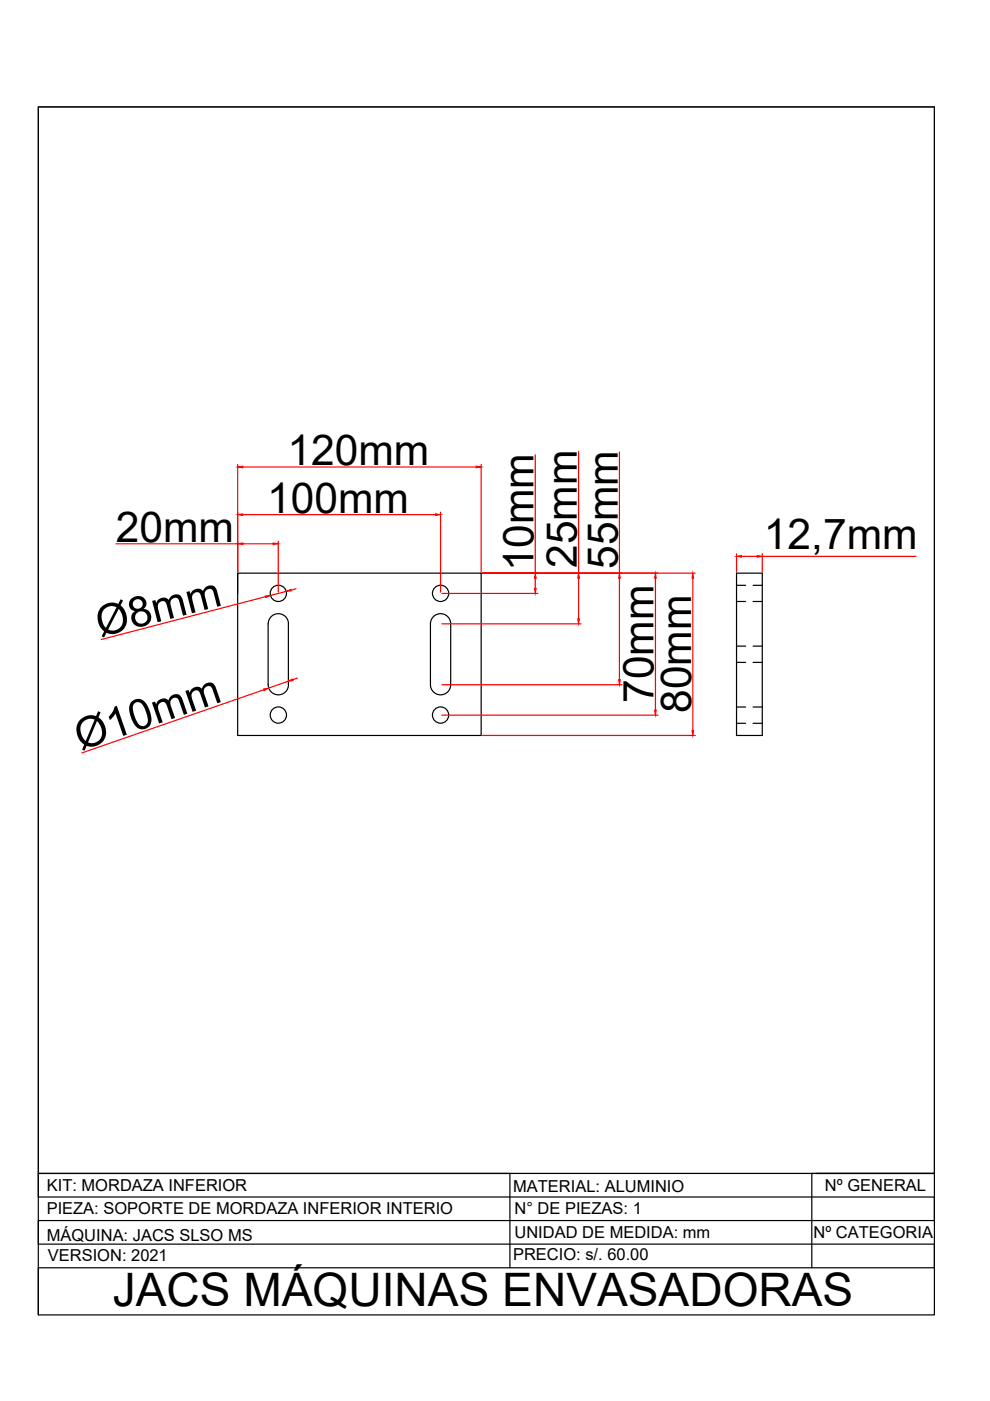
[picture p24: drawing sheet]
<svg xmlns="http://www.w3.org/2000/svg" width="210mm" height="297mm" viewBox="0 0 210 297" stroke-linecap="round" stroke-linejoin="round" font-family="sans-serif">
<defs><g id="words">
<text font-size="9.8" x="23.9" y="277">JACS MÁQUINAS ENVASADORAS</text>
<g font-size="9">
<text x="61" y="98.6">120mm</text>
<text x="56.7" y="108.7">100mm</text>
<text x="24.6" y="114.9">20mm</text>
<text x="162" y="116.4">12,7mm</text>
<text x="113.1" y="121.2" transform="rotate(-90 113.1 121.2)">10mm</text>
<text x="122.3" y="120.4" transform="rotate(-90 122.3 120.4)">25mm</text>
<text x="131" y="120.5" transform="rotate(-90 131 120.5)">55mm</text>
<text x="21.2" y="135.1" transform="rotate(-15 21.2 135.1)">Ø8mm</text>
<text x="138.6" y="149" transform="rotate(-90 138.6 149)">70mm</text>
<text x="146.5" y="151.1" transform="rotate(-90 146.5 151.1)">80mm</text>
<text x="17.1" y="159.2" transform="rotate(-19 17.1 159.2)">Ø10mm</text>
</g>
<g font-size="3.5">
<text x="9.9" y="257.5">PIEZA: SOPORTE DE MORDAZA INFERIOR INTERIO</text>
<text x="9.9" y="252.5">KIT: MORDAZA INFERIOR</text>
<text x="108.8" y="252.6">MATERIAL: ALUMINIO</text>
<text x="109.1" y="257.5">N° DE PIEZAS: 1</text>
<text x="174.9" y="252.5">Nº GENERAL</text>
<text x="9.9" y="263.1">MÁQUINA: JACS SLSO MS</text>
<text x="109.1" y="262.4">UNIDAD DE MEDIDA: mm</text>
<text x="172.5" y="262.5">Nº CATEGORIA</text>
<text x="10.2" y="267.5">VERSION: 2021</text>
<text x="108.8" y="267.1">PRECIO: s/. 60.00</text>
</g>
</g></defs>
<!-- layer: 0 -->
<g fill="none" stroke="#000" stroke-width=".25">
<path d="M8.1 22.7h190v256.1h-190zM50.4 121.5h51.6v34.4h-51.6zM50.4 121.5v4.3M56.8 132.3v12.9M56.9 132.3a2.15 2.15 0 0 1 2.1-2.2 2.15 2.15 0 0 1 2.2 2.2l-.1 12.9a2.14 2.14 0 0 1-2.1 2.1 2.14 2.14 0 0 1-2.1-2.1M91.9 130.7a2.15 2.15 0 0 1 2.3-.4 2.15 2.15 0 0 1 1.4 2v12.9a2.15 2.15 0 0 1-2.2 2.1 2.15 2.15 0 0 1-2.1-2.1v-12.9v-.6zM156.2 121.5h5.4v34.4h-5.4zM156.2 124.1h1.9M156.2 127.5h1.9M156.2 137h1.9M159.7 124.1h1.9M159.7 127.5h1.9"/>
<path d="M159.7 137h1.9M156.2 153.4h1.9M156.2 149.9h1.9M156.2 140.4h1.9M159.7 153.4h1.9M159.7 149.9h1.9M159.7 140.4h1.9M8.1 248.8h100v20M173.1 248.8h25M198.1 248.8h-190v5h190v5h-190v5h190v5h-190v10M198.1 248.8h-26v20"/>
<circle cx="59" cy="125.8" r="1.73"/>
<circle cx="93.4" cy="125.8" r="1.73"/>
<circle cx="59" cy="151.6" r="1.73"/>
<circle cx="93.4" cy="151.6" r="1.73"/>
</g>
<g fill="none" stroke="#f00" stroke-width=".25">
<path d="M50.4 98.5v22.7M51.5 99h49.4M102 98.5v22.7M113.5 96.4v25.1M122.7 95.7v25.8M131.3 95.8v25.7M24.6 115.3h25.8M51.5 115.3h6.4M51.5 109.1h40.8M59 114.7v10.8M93.4 108.6v16.9M156.2 117.4v3.8"/>
<path d="M157.2 118h3.3M161.6 117.4v3.8M161.6 118h32.6M56.3 126.5l-34.8 9.1M60.7 125.4l-3.4 .9M62.8 124.8l-1.1 .3M93.7 125.8h20.3M93.7 132.3h29.5M102.3 121.5h45.1M113.5 122.6v2.1M122.7 122.6v8.6M131.3 122.6v21.5"/>
<path d="M139 122.6v28M146.9 122.6v32.3M56 146.2l-38.7 13.4M61 144.5l-4 1.4M63.1 143.8l-1 .3M93.7 145.2h38.2M93.7 151.6h45.8M102.3 155.9h45.1"/>
</g>
<g fill="#f00" stroke="#f00" stroke-width=".21">
<path d="M57.9 115.1l1.1 .2-1.1 .2z"/>
<path d="M50.4 115.3l1.1-.2v.4z"/>
<path d="M92.3 108.9l1.1 .2-1.1 .2z"/>
<path d="M50.4 109.1l1.1-.2v.4z"/>
<path d="M100.9 98.8l1.1 .2-1.1 .2z"/>
<path d="M50.4 99l1.1-.2v.4z"/>
<path d="M113.3 124.7h.4l-.2 1.1z"/>
<path d="M113.5 121.5l.2 1.1h-.4z"/>
<path d="M122.5 131.2h.3l-.1 1.1z"/>
<path d="M122.7 121.5l.1 1.1h-.3z"/>
<path d="M131.2 144.1h.3l-.2 1.1z"/>
<path d="M131.3 121.5l.2 1.1h-.3z"/>
<path d="M138.8 150.6h.3l-.1 1z"/>
<path d="M139 121.5l.1 1.1h-.3z"/>
<path d="M146.7 154.9h.4l-.2 1z"/>
<path d="M146.9 121.5l.2 1.1h-.4z"/>
<path d="M156.2 118l1-.2v.3z"/>
<path d="M160.5 117.8l1.1 .2-1.1 .1z"/>
<path d="M61 144.5l1-.5 .1 .3z"/>
<path d="M55.9 146.1l1.1-.2-1 .5z"/>
<path d="M60.7 125.4l1-.5 .1 .4z"/>
<path d="M56.3 126.3h1l-1 .4z"/>
</g>
<path d="M8.1 22.7h190v226.1h-190z" fill="none" stroke="#000" stroke-width=".21"/>
<use href="#words"/>
</svg>
